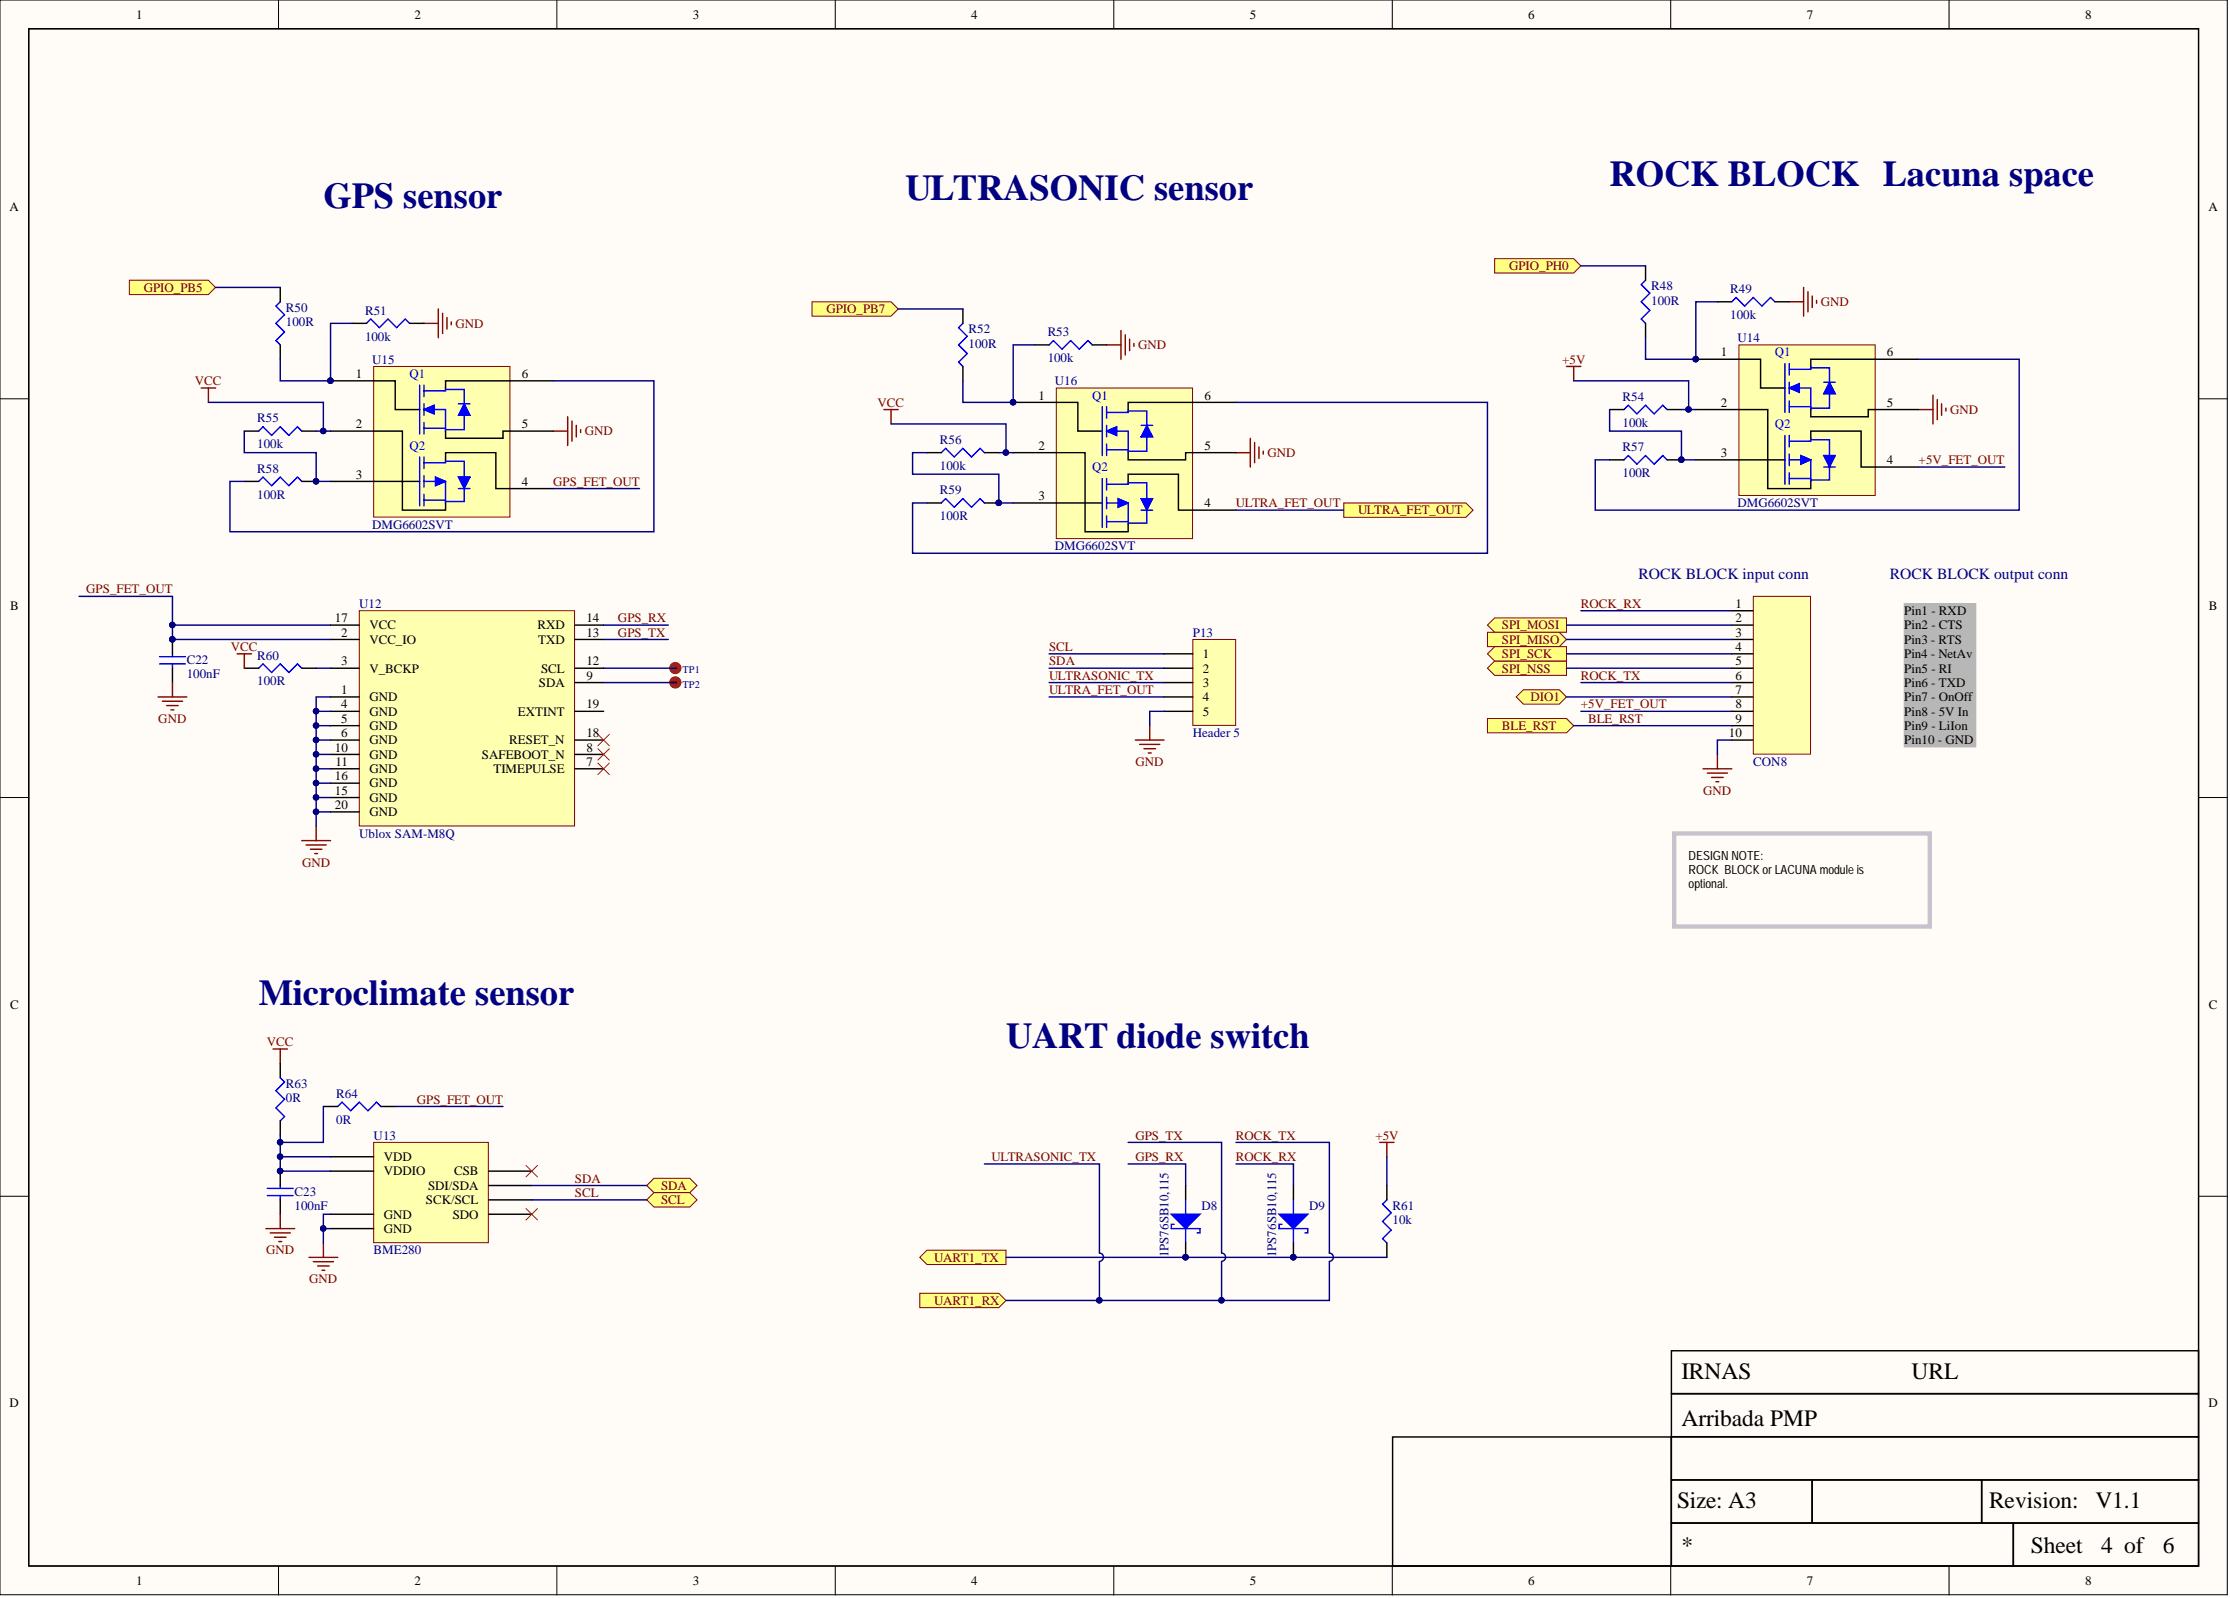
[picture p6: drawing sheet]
<svg xmlns="http://www.w3.org/2000/svg" width="393mm" height="282mm" viewBox="0 0 393 282" stroke-linecap="round" stroke-linejoin="round" font-family="sans-serif">
<defs><g id="words">
<g font-size="6.4" fill="#000080">
<text x="159.7" y="35.4">ULTRASONIC sensor</text>
<text x="283.9" y="32.8">ROCK BLOCK Lacuna space</text>
<text x="57" y="36.6">GPS sensor</text>
<text x="45.6" y="177.3">Microclimate sensor</text>
<text x="177.4" y="184.9">UART diode switch</text>
</g>
<g font-size="4.1">
<text x="296.6" y="243.2">IRNAS</text>
<text x="337.2" y="243.2">URL</text>
<text x="296.6" y="251.6">Arribada PMP</text>
<text x="295.8" y="266">Size: A3</text>
<text x="350.8" y="266">Revision:</text>
<text x="369.6" y="266">V1.1</text>
<text x="296.6" y="273.9">*</text>
<text x="358.2" y="273.9">Sheet</text>
<text x="370.6" y="273.9">4 of</text>
<text x="381.5" y="273.9">6</text>
</g>
<g font-size="2.7" fill="#000080">
<text x="289" y="102.1">ROCK BLOCK input conn</text>
<text x="333.3" y="102.1">ROCK BLOCK output conn</text>
</g>
<g font-size="2.3">
<text x="24" y="3.3">1</text>
<text x="73.1" y="3.3">2</text>
<text x="122.2" y="3.3">3</text>
<text x="171.3" y="3.3">4</text>
<text x="220.5" y="3.3">5</text>
<text x="269.6" y="3.3">6</text>
<text x="318.7" y="3.3">7</text>
<text x="367.8" y="3.3">8</text>
<text x="1.7" y="37.2">A</text>
<text x="389.5" y="37.2">A</text>
<text x="303.6" y="62.9">1</text>
<text x="332.8" y="62.9">6</text>
<text x="62.7" y="66.7">1</text>
<text x="92" y="66.7">6</text>
<text x="183.2" y="70.5">1</text>
<text x="212.4" y="70.5">6</text>
<text x="303.6" y="71.7">2</text>
<text x="332.8" y="71.7">5</text>
<text x="62.7" y="75.5">2</text>
<text x="92" y="75.5">5</text>
<text x="183.2" y="79.3">2</text>
<text x="212.4" y="79.3">5</text>
<text x="303.6" y="80.6">3</text>
<text x="332.8" y="81.9">4</text>
<text x="62.7" y="84.4">3</text>
<text x="92" y="85.7">4</text>
<text x="183.2" y="88.2">3</text>
<text x="212.4" y="89.5">4</text>
<text x="1.8" y="107.6">B</text>
<text x="306.1" y="107.2">1</text>
<text x="389.6" y="107.6">B</text>
<text x="59.1" y="109.8">17</text>
<text x="60.2" y="112.3">2</text>
<text x="65.1" y="113.6">VCC_IO</text>
<text x="65.1" y="111">VCC</text>
<text x="94.8" y="111">RXD</text>
<text x="94.9" y="113.6">TXD</text>
<text x="103.4" y="112.3">13</text>
<text x="103.4" y="109.8">14</text>
<text x="306.1" y="109.8">2</text>
<text x="306.1" y="112.3">3</text>
<text x="335.9" y="108.5">Pin1 - RXD</text>
<text x="335.9" y="111">Pin2 - CTS</text>
<text x="335.9" y="113.6">Pin3 - RTS</text>
<text x="60.2" y="117.4">3</text>
<text x="65.1" y="118.6">V_BCKP</text>
<text x="95.4" y="118.6">SCL</text>
<text x="103.4" y="119.9">9</text>
<text x="103.4" y="117.4">12</text>
<text x="212.2" y="116.1">1</text>
<text x="212.2" y="118.6">2</text>
<text x="306.1" y="114.8">4</text>
<text x="306.1" y="117.4">5</text>
<text x="306.1" y="119.9">6</text>
<text x="335.9" y="116.1">Pin4 - NetAv</text>
<text x="335.9" y="118.6">Pin5 - RI</text>
<text x="60.2" y="122.4">1</text>
<text x="60.2" y="125">4</text>
<text x="65.1" y="123.7">GND</text>
<text x="95.1" y="121.2">SDA</text>
<text x="103.4" y="125">19</text>
<text x="212.2" y="121.2">3</text>
<text x="212.2" y="123.7">4</text>
<text x="306.1" y="122.4">7</text>
<text x="306.1" y="125">8</text>
<text x="335.9" y="121.2">Pin6 - TXD</text>
<text x="335.9" y="123.7">Pin7 - OnOff</text>
<text x="60.2" y="127.5">5</text>
<text x="60.2" y="130">6</text>
<text x="65.1" y="126.2">GND</text>
<text x="65.1" y="128.8">GND</text>
<text x="65.1" y="131.3">GND</text>
<text x="89.8" y="131.3">RESET_N</text>
<text x="91.3" y="126.2">EXTINT</text>
<text x="103.4" y="130">18</text>
<text x="212.2" y="126.2">5</text>
<text x="305" y="130">10</text>
<text x="306.1" y="127.5">9</text>
<text x="335.9" y="126.2">Pin8 - 5V In</text>
<text x="335.9" y="128.8">Pin9 - LiIon</text>
<text x="335.9" y="131.3">Pin10 - GND</text>
<text x="59.1" y="132.6">10</text>
<text x="59.1" y="137.6">16</text>
<text x="59.1" y="135.1">11</text>
<text x="65.1" y="133.8">GND</text>
<text x="65.1" y="136.4">GND</text>
<text x="85" y="133.8">SAFEBOOT_N</text>
<text x="87" y="136.4">TIMEPULSE</text>
<text x="103.4" y="135.1">7</text>
<text x="103.4" y="132.6">8</text>
<text x="59.1" y="140.2">15</text>
<text x="59.1" y="142.7">20</text>
<text x="65.1" y="141.4">GND</text>
<text x="65.1" y="138.9">GND</text>
<text x="65.1" y="144">GND</text>
<text x="1.8" y="177.9">C</text>
<text x="389.6" y="177.9">C</text>
<text x="67.7" y="207.3">VDDIO</text>
<text x="67.7" y="204.8">VDD</text>
<text x="75.5" y="209.9">SDI/SDA</text>
<text x="80.1" y="207.3">CSB</text>
<text x="67.7" y="214.9">GND</text>
<text x="75.1" y="212.4">SCK/SCL</text>
<text x="79.9" y="214.9">SDO</text>
<text x="67.7" y="217.5">GND</text>
<text x="1.7" y="248.2">D</text>
<text x="389.5" y="248.2">D</text>
<text x="24" y="279.6">1</text>
<text x="73.1" y="279.6">2</text>
<text x="122.2" y="279.6">3</text>
<text x="171.3" y="279.6">4</text>
<text x="220.5" y="279.6">5</text>
<text x="269.6" y="279.6">6</text>
<text x="318.7" y="279.6">7</text>
<text x="367.8" y="279.6">8</text>
</g>
<g font-size="2.3" fill="#800000">
<text x="266.2" y="47.7">GPIO_PH0</text>
<text x="25.3" y="51.5">GPIO_PB5</text>
<text x="321.2" y="54">GND</text>
<text x="80.4" y="57.8">GND</text>
<text x="145.8" y="55.3">GPIO_PB7</text>
<text x="200.8" y="61.6">GND</text>
<text x="275.6" y="64.1">+5V</text>
<text x="34.4" y="67.9">VCC</text>
<text x="154.8" y="71.7">VCC</text>
<text x="103.2" y="76.8">GND</text>
<text x="344" y="73">GND</text>
<text x="223.6" y="80.6">GND</text>
<text x="338.4" y="81.9">+5V_FET_OUT</text>
<text x="97.6" y="85.7">GPS_FET_OUT</text>
<text x="218" y="89.5">ULTRA_FET_OUT</text>
<text x="239.6" y="90.7">ULTRA_FET_OUT</text>
<text x="15.2" y="104.7">GPS_FET_OUT</text>
<text x="278.8" y="107.2">ROCK_RX</text>
<text x="109" y="109.8">GPS_RX</text>
<text x="109" y="112.3">GPS_TX</text>
<text x="264.9" y="111">SPI_MOSI</text>
<text x="264.9" y="113.6">SPI_MISO</text>
<text x="40.7" y="114.8">VCC</text>
<text x="185.1" y="119.9">ULTRASONIC_TX</text>
<text x="185.1" y="114.8">SCL</text>
<text x="185.1" y="117.4">SDA</text>
<text x="264.9" y="118.6">SPI_NSS</text>
<text x="264.9" y="116.1">SPI_SCK</text>
<text x="278.8" y="119.9">ROCK_TX</text>
<text x="185.1" y="122.4">ULTRA_FET_OUT</text>
<text x="270" y="123.7">DIO1</text>
<text x="278.8" y="125">+5V_FET_OUT</text>
<text x="27.9" y="127.5">GND</text>
<text x="264.9" y="128.8">BLE_RST</text>
<text x="280.1" y="127.5">BLE_RST</text>
<text x="200.3" y="135.1">GND</text>
<text x="300.4" y="140.2">GND</text>
<text x="53.3" y="152.8">GND</text>
<text x="47.1" y="184.5">VCC</text>
<text x="73.5" y="194.7">GPS_FET_OUT</text>
<text x="200.3" y="201">GPS_TX</text>
<text x="218" y="201">ROCK_TX</text>
<text x="242.6" y="201">+5V</text>
<text x="101.4" y="208.6">SDA</text>
<text x="116.6" y="209.9">SDA</text>
<text x="174.9" y="204.8">ULTRASONIC_TX</text>
<text x="200.3" y="204.8">GPS_RX</text>
<text x="218" y="204.8">ROCK_RX</text>
<text x="101.4" y="211.1">SCL</text>
<text x="116.6" y="212.4">SCL</text>
<text x="46.9" y="221.3">GND</text>
<text x="54.5" y="226.3">GND</text>
<text x="164.8" y="222.5">UART1_TX</text>
<text x="164.8" y="230.1">UART1_RX</text>
</g>
<g font-size="2.3" fill="#000080">
<text x="291.3" y="51.2">R48</text>
<text x="291.3" y="53.7">100R</text>
<text x="305.2" y="51.7">R49</text>
<text x="50.4" y="55">R50</text>
<text x="50.4" y="57.5">100R</text>
<text x="64.4" y="55.5">R51</text>
<text x="170.9" y="58.8">R52</text>
<text x="184.8" y="59.3">R53</text>
<text x="305.2" y="56.3">100k</text>
<text x="64.4" y="60.1">100k</text>
<text x="65.7" y="64.1">U15</text>
<text x="170.9" y="61.3">100R</text>
<text x="184.8" y="63.9">100k</text>
<text x="306.5" y="60.3">U14</text>
<text x="186.1" y="67.9">U16</text>
<text x="286.2" y="70.7">R54</text>
<text x="45.4" y="74.5">R55</text>
<text x="286.2" y="75.3">100k</text>
<text x="45.4" y="83.4">R58</text>
<text x="45.4" y="79.1">100k</text>
<text x="165.8" y="78.3">R56</text>
<text x="165.8" y="82.9">100k</text>
<text x="286.2" y="79.6">R57</text>
<text x="45.4" y="88">100R</text>
<text x="165.8" y="87.2">R59</text>
<text x="286.2" y="84.2">100R</text>
<text x="306.5" y="89.5">DMG6602SVT</text>
<text x="65.7" y="93.3">DMG6602SVT</text>
<text x="165.8" y="91.8">100R</text>
<text x="186.1" y="97.1">DMG6602SVT</text>
<text x="63.4" y="107.2">U12</text>
<text x="210.4" y="112.3">P13</text>
<text x="33" y="117.1">C22</text>
<text x="33" y="119.6">100nF</text>
<text x="45.4" y="116.3">R60</text>
<text x="45.4" y="120.9">100R</text>
<text x="210.4" y="130">Header 5</text>
<text x="309.3" y="135.1">CON8</text>
<text x="63.4" y="147.8">Ublox SAM-M8Q</text>
<text x="50.4" y="191.9">R63</text>
<text x="50.4" y="194.4">0R</text>
<text x="59.3" y="193.6">R64</text>
<text x="59.3" y="198.2">0R</text>
<text x="65.9" y="201">U13</text>
<text x="52" y="210.9">C23</text>
<text x="52" y="213.4">100nF</text>
<text x="211.9" y="213.4">D8</text>
<text x="230.9" y="213.4">D9</text>
<text x="245.6" y="213.4">R61</text>
<text x="245.6" y="216">10k</text>
<text x="65.9" y="221.3">BME280</text>
<text x="206.1" y="221.8" transform="rotate(-90 206.1 221.8)">1PS76SB10,115</text>
<text x="225.1" y="221.8" transform="rotate(-90 225.1 221.8)">1PS76SB10,115</text>
</g>
<g font-size="2.3" fill="#00f">
<text x="313.1" y="62.9">Q1</text>
<text x="72.2" y="66.7">Q1</text>
<text x="192.7" y="70.5">Q1</text>
<text x="313.1" y="75.5">Q2</text>
<text x="72.2" y="79.3">Q2</text>
<text x="192.7" y="83.1">Q2</text>
</g>
<g font-size="2.2">
<text x="297.9" y="151.6">DESIGN NOTE:</text>
<text x="297.9" y="154.2">ROCK BLOCK or LACUNA module is</text>
<text x="297.9" y="156.7">optional.</text>
</g>
<g font-size="1.8" fill="#000080">
<text x="120.4" y="118.8">TP1</text>
<text x="120.4" y="121.3">TP2</text>
</g>
</g></defs>
<g fill="#fffcf8" stroke="#000" stroke-width=".18">
<path d="M0 0h392.9v281.3h-392.9z"/>
<path d="M5.1 5.1h382.7v271.1h-382.7z"/>
</g>
<g fill="none" stroke="#000" stroke-width=".18">
<path d="M49.1 0v5.1M98.2 0v5.1M147.3 0v5.1M196.5 0v5.1M245.6 0v5.1M294.7 0v5.1M343.8 0v5.1M0 70.3h5.1M387.9 70.3h5M0 140.7h5.1M387.9 140.7h5M0 211h5.1"/>
<path d="M387.9 211h5M49.1 276.3v5M98.2 276.3v5M147.3 276.3v5M196.5 276.3v5M245.6 276.3v5M294.7 276.3v5M343.8 276.3v5"/>
</g>
<path d="M5.1 5.1h382.7v271.1h-382.7zM294.8 238.3h93v7.5h-93zM245.6 253.5h49.2v22.7h-49.2zM294.8 253.5h93v7.5h-93zM294.8 245.9h93v7.5h-93zM294.8 261.1h24.8v7.5h-24.8zM294.8 268.7h60.3v7.5h-60.3zM319.7 261.1h29.8v7.5h-29.8zM349.6 261.1h38.2v7.5h-38.2zM355.2 268.7h32.6v7.5h-32.6z" fill="none" stroke="#000" stroke-width=".25"/>
<path d="M65.9 201.5h20.2v17.7h-20.2z" fill="#ffffb0" stroke="#800000" stroke-width=".18"/>
<path d="M58.3 214.2h7.6M58.3 206.6h7.6M58.3 216.7h7.6M58.3 204h7.6M86.2 214.2h7.6M86.2 206.6h7.6M86.2 209.1h7.6M86.2 211.6h7.6" fill="none" stroke="#000" stroke-width=".25"/>
<path d="M63.4 107.7h37.9v38h-37.9z" fill="#ffffb0" stroke="#800000" stroke-width=".18"/>
<g fill="none" stroke="#000" stroke-width=".25">
<path d="M30.4 112.8v2.5M30.4 117.9v2.5M58.3 112.8h5.1M58.3 117.9h5.1M58.3 110.3h5.1M101.4 112.8h5.1M101.4 117.9h5.1M101.4 110.3h5.1M119.1 117.9h.1M58.3 122.9h5.1M58.3 125.5h5.1M58.3 128h5.1"/>
<path d="M58.3 130.5h5.1M58.3 135.6h5.1M58.3 133.1h5.1M58.3 138.1h5.1M101.4 125.5h5.1M101.4 130.5h5.1M101.4 135.6h5.1M101.4 133.1h5.1M101.4 120.4h5.1M119.1 120.4h.1M58.3 140.7h5.1M58.3 143.2h5.1"/>
<path d="M49.4 206.6v2.5M49.4 211.6v2.6"/>
</g>
<g fill="#bf0000" stroke="#bf0000" stroke-width=".18">
<circle cx="119.1" cy="117.8" r=".99"/>
<circle cx="119.1" cy="120.4" r=".99"/>
</g>
<path d="M105.5 129.5l2 2.1M105.5 132.1l2 2M105.5 134.6l2 2M107.5 129.5l-2 2.1M107.5 132.1l-2 2M107.5 134.6l-2 2M92.8 205.6l2 2M92.8 213.2l2 2M94.8 205.6l-2 2M94.8 213.2l-2 2" fill="none" stroke="#f00" stroke-width=".18"/>
<g fill="none" stroke="#800000" stroke-width=".25">
<path d="M74.8 57h2.5M77.3 54.5v5.1M78.1 55.3v3.5M78.8 56v2M79.6 56.8v.5M97.6 76h2.5M100.1 73.5v5.1M100.9 74.3v3.5M101.7 75v2.1M102.4 75.8v.5M27.9 122.9h5.1M28.6 123.7h3.6"/>
<path d="M29.4 124.5h2M30.2 125.2h.5M30.4 120.4v2.5M53.2 148.3h5.1M54 149h3.5M54.8 149.8h2M55.5 150.6h.5M55.8 145.7v2.6M48.2 185h2.5M49.4 185v2.6M46.9 216.7h5.1M47.7 217.5h3.5"/>
<path d="M48.4 218.2h2M49.2 219h.5M49.4 214.2v2.5M57 219.2v2.6M54.5 221.8h5.1M55.3 222.5h3.5M56 223.3h2.1M56.8 224.1h.5"/>
</g>
<path d="M28.1 117.1h4.6M28.1 115.8h4.6M30.4 115.3v.5M30.4 117.1v.8M47.2 210.9h4.5M47.2 209.6h4.5M49.4 209.1v.5M49.4 210.9v.7" fill="none" stroke="#00f" stroke-width=".25"/>
<g fill="#000080" stroke="#000080" stroke-width=".18">
<circle cx="30.4" cy="112.8" r=".48"/>
<circle cx="49.4" cy="206.6" r=".48"/>
</g>
<path d="M22.8 49.4h14l1.2 1.3-1.2 1.3h-14z" fill-rule="evenodd" fill="#ffff80" stroke="#800000" stroke-width=".18"/>
<path d="M35.5 68.4h2.5M36.8 68.4v2.6" fill="none" stroke="#800000" stroke-width=".25"/>
<path d="M210.4 112.8h7.6v15.2h-7.6z" fill="#ffffb0" stroke="#800000" stroke-width=".18"/>
<g fill="none" stroke="#000" stroke-width=".25">
<path d="M205.3 115.3h5.1M205.3 117.9h5.1M305.5 115.3h3.8M305.5 117.9h3.8M305.5 107.7h3.8M305.5 110.3h3.8M305.5 112.8h3.8M205.3 120.4h5.1M205.3 122.9h5.1M205.3 125.5h5.1M305.5 120.4h3.8M305.5 122.9h3.8"/>
<path d="M305.5 125.5h3.8M305.5 128h3.8M305.5 130.5h3.8"/>
</g>
<path d="M200.3 130.5h5M201 131.3h3.6M201.8 132.1h2M202.5 132.8h.6M202.8 128v2.5" fill="none" stroke="#800000" stroke-width=".25"/>
<path d="M309.3 105.2h10.1v27.8h-10.1z" fill="#ffffb0" stroke="#800000" stroke-width=".18"/>
<g fill="none" stroke="#800000" stroke-width=".25">
<path d="M315.6 53.2h2.5M318.1 50.7v5.1M318.9 51.5v3.5M319.7 52.2v2M320.4 53v.5M338.4 72.2h2.6M341 69.7v5.1M341.7 70.5v3.5M342.5 71.2v2.1M343.2 72v.5M300.4 135.6h5.1M301.2 136.4h3.5"/>
<path d="M301.9 137.1h2M302.7 137.9h.5M302.9 133.1v2.5"/>
</g>
<path d="M335.9 106.5h12.6v25.3h-12.6z" fill="#b7b7b7" stroke="#b7b7b7" stroke-width=".18"/>
<path d="M263.6 45.6h14l1.2 1.3-1.2 1.3h-14z" fill-rule="evenodd" fill="#ffff80" stroke="#800000" stroke-width=".18"/>
<path d="M276.3 64.6h2.5M277.6 64.6v2.6M243.4 201.5h2.5M244.6 201.5v2.5" fill="none" stroke="#800000" stroke-width=".25"/>
<path d="M244.6 211.6l-.7 .8 1.5 1.5-1.5 1.5 1.5 1.6-1.5 1.5 .7 .7" fill="none" stroke="#00f" stroke-width=".25"/>
<path d="M244.6 209.1v2.5M244.6 219.2v2.6" fill="none" stroke="#000" stroke-width=".25"/>
<path d="M206.6 214.2h5.1l-2.6 2.5z" fill="#00f"/>
<path d="M45.6 117.9l.8-.8 1.5 1.5 1.5-1.5 1.6 1.5 1.5-1.5 .7 .8M206.6 214.2h5.1l-2.6 2.5zM207.1 216h-.5v.7h5.1v.8h-.5M209.1 211.6v2.6M209.1 216.7v2.5" fill="none" stroke="#00f" stroke-width=".25"/>
<path d="M43.1 117.9h2.5M53.2 117.9h2.6M209.1 209.1v2.5M209.1 219.2v2.6" fill="none" stroke="#000" stroke-width=".25"/>
<circle cx="209.1" cy="221.8" r=".48" fill="#000080" stroke="#000080" stroke-width=".18"/>
<path d="M197.7 58.3v5.1M198.5 59.1v3.5M199.2 59.8v2M195.2 60.8h2.5M200 60.6v.5M218 79.8h2.5M220.5 77.3v5.1M221.3 78.1v3.5M222.1 78.8v2.1M222.8 79.6v.5M41.8 115.3h2.6M43.1 115.3v2.6" fill="none" stroke="#800000" stroke-width=".25"/>
<path d="M143.2 53.2h14l1.2 1.3-1.2 1.3h-14z" fill-rule="evenodd" fill="#ffff80" stroke="#800000" stroke-width=".18"/>
<path d="M155.9 72.2h2.5M157.2 72.2v2.6" fill="none" stroke="#800000" stroke-width=".25"/>
<path d="M295.3 147h45.1v16.4h-45.1z" fill="none" stroke="#c6c3c6" stroke-width=".76"/>
<path d="M225.6 214.2h5.1l-2.6 2.5z" fill="#00f"/>
<path d="M225.6 214.2h5.1l-2.6 2.5zM226.1 216h-.5v.7h5.1v.8h-.5M228.1 211.6v2.6M228.1 216.7v2.5" fill="none" stroke="#00f" stroke-width=".25"/>
<path d="M228.1 209.1v2.5M228.1 219.2v2.6" fill="none" stroke="#000" stroke-width=".25"/>
<circle cx="228.1" cy="221.8" r=".48" fill="#000080" stroke="#000080" stroke-width=".18"/>
<g fill="#ffff80" stroke="#800000" stroke-width=".18">
<path d="M114.1 209.1l1.2-1.3h6.4l1.2 1.3-1.2 1.3h-6.4z" fill-rule="evenodd"/>
<path d="M114.1 211.6l1.2-1.2h6.4l1.2 1.2-1.2 1.3h-6.4z" fill-rule="evenodd"/>
<path d="M162.2 228.1h14l1.2 1.3-1.2 1.3h-14z" fill-rule="evenodd"/>
<path d="M162.2 221.8l1.3-1.3h13.9v2.6h-13.9z" fill-rule="evenodd"/>
</g>
<path d="M49.4 53.2l-.7 .8 1.5 1.5-1.5 1.5 1.5 1.6-1.5 1.5 .7 .7M64.6 57l.8-.7 1.5 1.5 1.5-1.5 1.6 1.5 1.5-1.5 .7 .7M169.8 57l-.7 .8 1.5 1.5-1.5 1.5 1.5 1.6-1.5 1.5 .7 .7M290.3 49.4l-.8 .8 1.5 1.5-1.5 1.5 1.5 1.6-1.5 1.5 .8 .7M305.5 53.2l.7-.7 1.5 1.5 1.6-1.5 1.5 1.5 1.5-1.5 .8 .7M45.6 76l.8-.7 1.5 1.5 1.5-1.5 1.6 1.5 1.5-1.5 .7 .7M166 79.8l.8-.7 1.5 1.5 1.5-1.5 1.6 1.5 1.5-1.5 .7 .7M185.1 60.8l.7-.7 1.5 1.5 1.6-1.5 1.5 1.5 1.5-1.5 .8 .7M286.5 72.2l.7-.7 1.5 1.5 1.6-1.5 1.5 1.5 1.5-1.5 .8 .7M45.6 84.9l.8-.7 1.5 1.5 1.5-1.5 1.6 1.5 1.5-1.5 .7 .7M166 88.7l.8-.7 1.5 1.5 1.5-1.5 1.6 1.5 1.5-1.5 .7 .7M286.5 81.1l.7-.7 1.5 1.5 1.6-1.5 1.5 1.5 1.5-1.5 .8 .7" fill="none" stroke="#00f" stroke-width=".25"/>
<g fill="none" stroke="#000" stroke-width=".25">
<path d="M49.4 50.7v2.5M62.1 57h2.5M72.2 57h2.6M169.8 54.5v2.5M290.3 46.9v2.5M290.3 57v2.6M302.9 53.2h2.6M313.1 53.2h2.5M43.1 76h2.5M49.4 60.8v2.6M53.2 76h2.6M163.5 79.8h2.5"/>
<path d="M169.8 64.6v2.6M173.6 79.8h2.6M182.5 60.8h2.6M192.7 60.8h2.5M283.9 72.2h2.6M294.1 72.2h2.5M43.1 84.9h2.5M53.2 84.9h2.6M163.5 88.7h2.5M173.6 88.7h2.6M283.9 81.1h2.6M294.1 81.1h2.5"/>
</g>
<g fill="#000080" stroke="#000080" stroke-width=".18">
<circle cx="176.2" cy="88.7" r=".48"/>
<circle cx="55.7" cy="84.9" r=".48"/>
<circle cx="296.6" cy="81.1" r=".48"/>
</g>
<path d="M65.9 64.6h24v26.6h-24z" fill="#ffffb0" stroke="#800000" stroke-width=".18"/>
<path d="M65.9 76h5.1v14h7.6v-1.3M65.9 84.9h8.1" fill="none" stroke="#000" stroke-width=".25"/>
<path d="M74 80.6v8.6M74.8 84.9h3.8v3.8M74.8 80.6v2M74.8 83.9v2M74.8 87.2v2M74.8 81.6h3.5M74.8 88.2h3.8M76.8 84.2l1.8 .7-1.8 .8z" fill="none" stroke="#00f" stroke-width=".25"/>
<path d="M76.8 84.2l1.8 .7-1.8 .8z" fill="#00f"/>
<path d="M76.8 84.2l1.8 .7-1.8 .8z" fill="none" stroke="#00f" stroke-width=".18"/>
<path d="M78.6 81.1v.5h-.3M78.6 81.4h3.3v7.1h-3.3M80.9 84.2h2l-1 2z" fill="none" stroke="#00f" stroke-width=".25"/>
<path d="M80.9 84.2h2l-1 1.7z" fill="#00f"/>
<path d="M80.9 84.2h2l-1 1.7z" fill="none" stroke="#00f" stroke-width=".18"/>
<path d="M74 67.9v8.7M74.8 72.2h3.8v3.8M74.8 67.9v2.1M74.8 71.2v2.1M74.8 74.5v2.1M74.8 68.9h3.5M74.8 75.5h3.8M80.9 86.2h2" fill="none" stroke="#00f" stroke-width=".25"/>
<path d="M65.9 67.2h3.8v5h4.3M78.6 76v1.3h10.1v-1.3h1.3" fill="none" stroke="#000" stroke-width=".25"/>
<path d="M74.8 72.2l1.8-.7v1.5z" fill="#00f"/>
<path d="M74.8 72.2l1.8-.7v1.5z" fill="none" stroke="#00f" stroke-width=".18"/>
<path d="M78.6 68.4v.5h-.3M78.6 68.7h3.3v7.1h-3.3M81.9 71.2l1 2.1h-2z" fill="none" stroke="#00f" stroke-width=".25"/>
<path d="M81.9 71.5l1 1.8h-2z" fill="#00f"/>
<path d="M81.9 71.5l1 1.8h-2z" fill="none" stroke="#00f" stroke-width=".18"/>
<path d="M74.8 72.2l1.8-.7v1.5zM80.9 71.2h2" fill="none" stroke="#00f" stroke-width=".25"/>
<path d="M58.3 67.2h7.6M58.3 76h7.6M90 76h7.6M97.6 67.2h-19v1.2M58.3 84.9h7.6M78.6 81.1v-1.3h8.9v6.4h10.1" fill="none" stroke="#000" stroke-width=".25"/>
<circle cx="58.3" cy="67.1" r=".48" fill="#000080" stroke="#000080" stroke-width=".18"/>
<path d="M186.3 68.4h24.1v26.6h-24.1z" fill="#ffffb0" stroke="#800000" stroke-width=".18"/>
<path d="M186.3 79.8h5.1v14h7.6v-1.3M186.3 88.7h8.1" fill="none" stroke="#000" stroke-width=".25"/>
<path d="M194.4 84.4v8.6M195.2 88.7h3.8v3.8M195.2 84.4v2M195.2 87.7v2M195.2 91v2M195.2 85.4h3.5M195.2 92h3.8M197.2 88l1.8 .7-1.8 .8z" fill="none" stroke="#00f" stroke-width=".25"/>
<path d="M197.2 88l1.8 .7-1.8 .8z" fill="#00f"/>
<path d="M197.2 88l1.8 .7-1.8 .8z" fill="none" stroke="#00f" stroke-width=".18"/>
<path d="M199 84.9v.5h-.3M199 85.2h3.3v7.1h-3.3M201.3 88h2l-1 2z" fill="none" stroke="#00f" stroke-width=".25"/>
<path d="M201.3 88h2l-1 1.7z" fill="#00f"/>
<path d="M201.3 88h2l-1 1.7z" fill="none" stroke="#00f" stroke-width=".18"/>
<path d="M194.4 71.7v8.7M195.2 76h3.8v3.8M195.2 71.7v2.1M195.2 75v2.1M195.2 78.3v2.1M195.2 72.7h3.5M195.2 79.3h3.8M201.3 90h2" fill="none" stroke="#00f" stroke-width=".25"/>
<path d="M186.3 71h3.8v5h4.3M199 79.8v1.3h10.1v-1.3h1.3" fill="none" stroke="#000" stroke-width=".25"/>
<path d="M195.2 76l1.8-.7v1.5z" fill="#00f"/>
<path d="M195.2 76l1.8-.7v1.5z" fill="none" stroke="#00f" stroke-width=".18"/>
<path d="M199 72.2v.5h-.3M199 72.5h3.3v7.1h-3.3M202.3 75l1 2.1h-2z" fill="none" stroke="#00f" stroke-width=".25"/>
<path d="M202.3 75.3l1 1.8h-2z" fill="#00f"/>
<path d="M202.3 75.3l1 1.8h-2z" fill="none" stroke="#00f" stroke-width=".18"/>
<path d="M195.2 76l1.8-.7v1.5zM201.3 75h2" fill="none" stroke="#00f" stroke-width=".25"/>
<path d="M178.7 71h7.6M178.7 79.8h7.6M210.4 79.8h7.6M218 71h-19v1.2M178.7 88.7h7.6M199 84.9v-1.3h8.9v6.4h10.1" fill="none" stroke="#000" stroke-width=".25"/>
<circle cx="178.7" cy="70.9" r=".48" fill="#000080" stroke="#000080" stroke-width=".18"/>
<path d="M306.7 60.8h24.1v26.6h-24.1z" fill="#ffffb0" stroke="#800000" stroke-width=".18"/>
<path d="M306.7 72.2h5.1v14h7.6v-1.3M306.7 81.1h8.1" fill="none" stroke="#000" stroke-width=".25"/>
<path d="M314.8 76.8v8.6M315.6 76.8v2M315.6 77.8h3.6M315.6 81.1h3.8v3.8M315.6 80.1v2M315.6 83.4v2M315.6 84.4h3.8M317.6 80.4l1.8 .7-1.8 .8z" fill="none" stroke="#00f" stroke-width=".25"/>
<path d="M317.6 80.4l1.8 .7-1.8 .8z" fill="#00f"/>
<path d="M317.6 80.4l1.8 .7-1.8 .8z" fill="none" stroke="#00f" stroke-width=".18"/>
<path d="M319.4 77.3v.5h-.2M319.4 77.6h3.3v7.1h-3.3M321.7 80.4h2l-1 2z" fill="none" stroke="#00f" stroke-width=".25"/>
<path d="M321.7 80.4h2l-1 1.7z" fill="#00f"/>
<path d="M321.7 80.4h2l-1 1.7z" fill="none" stroke="#00f" stroke-width=".18"/>
<path d="M314.8 64.1v8.6M315.6 68.4h3.8v3.8M315.6 64.1v2.1M315.6 67.4v2.1M315.6 70.7v2M315.6 65.1h3.6M315.6 71.7h3.8M321.7 82.4h2" fill="none" stroke="#00f" stroke-width=".25"/>
<path d="M306.7 63.4h3.8v5h4.3M319.4 72.2v1.3h10.1v-1.3h1.3" fill="none" stroke="#000" stroke-width=".25"/>
<path d="M315.6 68.4l1.8-.7v1.5z" fill="#00f"/>
<path d="M315.6 68.4l1.8-.7v1.5z" fill="none" stroke="#00f" stroke-width=".18"/>
<path d="M319.4 64.6v.5h-.2M319.4 64.9h3.3v7.1h-3.3M322.7 67.4l1 2.1h-2z" fill="none" stroke="#00f" stroke-width=".25"/>
<path d="M322.7 67.7l1 1.8h-2z" fill="#00f"/>
<path d="M322.7 67.7l1 1.8h-2z" fill="none" stroke="#00f" stroke-width=".18"/>
<path d="M315.6 68.4l1.8-.7v1.5zM321.7 67.4h2" fill="none" stroke="#00f" stroke-width=".25"/>
<path d="M299.1 63.4h7.6M299.1 72.2h7.6M319.4 77.3v-1.3h8.9v6.4h10.1M330.8 72.2h7.6M338.4 63.4h-19v1.2M299.1 81.1h7.6" fill="none" stroke="#000" stroke-width=".25"/>
<circle cx="299.1" cy="63.3" r=".48" fill="#000080" stroke="#000080" stroke-width=".18"/>
<g fill="#ffff80" stroke="#800000" stroke-width=".18">
<path d="M267.4 122.9l1.3-1.2h6.3l1.3 1.2-1.3 1.3h-6.3z" fill-rule="evenodd"/>
<path d="M262.4 117.9l1.2-1.3h12.7v2.5h-12.7z" fill-rule="evenodd"/>
<path d="M262.4 110.3l1.2-1.3h12.7v2.5h-12.7z" fill-rule="evenodd"/>
<path d="M262.4 111.5h12.6l1.3 1.3-1.3 1.3h-12.6z" fill-rule="evenodd"/>
<path d="M262.4 115.3l1.2-1.2h12.7v2.5h-12.7z" fill-rule="evenodd"/>
</g>
<path d="M49.4 190.1l.8 .8-1.5 1.5 1.5 1.5-1.5 1.5 1.5 1.5-.8 .8M59.6 195.2l.7-.8 1.6 1.5 1.5-1.5 1.5 1.5 1.5-1.5 .8 .8" fill="none" stroke="#00f" stroke-width=".25"/>
<path d="M49.4 187.6v2.5M49.4 197.7v2.5M57 195.2h2.6M67.2 195.2h2.5" fill="none" stroke="#000" stroke-width=".25"/>
<path d="M237 88.7h21.6l1.2 1.3-1.2 1.3h-21.6z" fill-rule="evenodd" fill="#ffff80" stroke="#800000" stroke-width=".18"/>
<g fill="none" stroke="#000080" stroke-width=".25">
<path d="M38 50.7h11.4M62.1 57h-3.8v10.2h-8.9v-3.8M158.4 54.5h11.4M278.8 46.9h11.5M302.9 53.2h-3.8v10.2h-8.8v-3.8M36.8 71h20.2v5M43.1 76v3.8h12.7v5.1h2.5M55.8 76h2.5M97.6 67.2h17.7v26.6h-74.7v-8.9h2.5M157.2 74.8h20.2v5M163.5 79.8h-2.5v3.8h15.2v5.1h2.5M176.2 79.8h2.5"/>
<path d="M182.5 60.8h-3.8v10.2h-8.9v-3.8M218 71h44.4v26.6h-101.4v-8.9h2.5M277.6 67.2h20.3v5M283.9 72.2v3.8h12.7v5.1h2.5M296.6 72.2h2.5M338.4 63.4h17.8v26.6h-74.8v-8.9h2.5M97.6 86.2h15.2M218 90h19M338.4 82.4h15.2M13.9 105.2h16.5v5.1h27.9M30.4 110.3v2.5h27.9M55.8 117.9h2.5"/>
<path d="M106.5 117.9h12.6M106.5 110.3h11.4M106.5 112.8h11.4M185.1 117.9h20.2M185.1 115.3h20.2M276.3 117.9h29.2M276.3 110.3h29.2M276.3 112.8h29.2M276.3 115.3h29.2M278.8 107.7h26.7M55.8 125.5h2.5M55.8 128h2.5"/>
<path d="M55.8 130.5h2.5M55.8 133.1h2.5M58.3 138.1h-2.5v2.6M58.3 135.6h-2.5v2.5M58.3 122.9h-2.5v12.7M106.5 120.4h12.6M185.1 120.4h20.2M185.1 122.9h20.2M205.3 125.5h-2.5v2.5M276.3 122.9h29.2M278.8 120.4h26.7M278.8 125.5h26.7"/>
<path d="M305.5 130.5h-2.6v2.6M58.3 143.2h-2.5v2.5M58.3 140.7h-2.5v2.5M57 195.2v6.3h-7.6M69.7 195.2h19M49.4 200.2v6.4h8.9M49.4 204h8.9M57 216.7h1.3M58.3 214.2h-1.3v5M93.8 209.1h20.3M93.8 211.6h20.3M173.6 205.3h20.3v15.7a.74 .74 0 0 1 .7 .8 .74 .74 0 0 1-.7 .7"/>
<path d="M199 205.3h10.1v3.8M199 201.5h16.5v19.5a.74 .74 0 0 1 .7 .8 .74 .74 0 0 1-.7 .7M218 205.3h10.1v3.8M218 201.5h16.5v19.5a.74 .74 0 0 1 .7 .8 .74 .74 0 0 1-.7 .7M244.6 204v5.1M177.4 221.8h67.2M193.9 222.5v6.9M215.5 222.5v6.9M234.5 222.5v6.9h-57.1"/>
</g>
<g fill="#000080" stroke="#000080" stroke-width=".18">
<circle cx="55.7" cy="143.2" r=".48"/>
<circle cx="55.7" cy="140.7" r=".48"/>
<circle cx="55.7" cy="138.1" r=".48"/>
<circle cx="55.7" cy="135.6" r=".48"/>
<circle cx="55.7" cy="125.4" r=".48"/>
<circle cx="55.7" cy="128" r=".48"/>
<circle cx="55.7" cy="130.5" r=".48"/>
<circle cx="55.7" cy="133" r=".48"/>
<circle cx="30.4" cy="112.8" r=".48"/>
<circle cx="30.4" cy="110.2" r=".48"/>
<circle cx="58.3" cy="67.1" r=".48"/>
<circle cx="55.7" cy="84.9" r=".48"/>
<circle cx="57" cy="76" r=".48"/>
<circle cx="57" cy="216.7" r=".48"/>
<circle cx="299.1" cy="63.3" r=".48"/>
<circle cx="296.6" cy="81.1" r=".48"/>
<circle cx="297.8" cy="72.2" r=".48"/>
<circle cx="209.1" cy="221.8" r=".48"/>
<circle cx="228.1" cy="221.8" r=".48"/>
<circle cx="178.7" cy="70.9" r=".48"/>
<circle cx="177.4" cy="79.8" r=".48"/>
<circle cx="215.4" cy="229.4" r=".48"/>
<circle cx="193.9" cy="229.4" r=".48"/>
<circle cx="176.2" cy="88.7" r=".48"/>
<circle cx="49.4" cy="201.5" r=".48"/>
<circle cx="49.4" cy="204" r=".48"/>
<circle cx="49.4" cy="206.6" r=".48"/>
</g>
<path d="M262.4 126.7h13.9l1.3 1.3-1.3 1.3h-13.9z" fill-rule="evenodd" fill="#ffff80" stroke="#800000" stroke-width=".18"/>
<path d="M277.6 128h27.9" fill="none" stroke="#000080" stroke-width=".25"/>
<use href="#words"/>
</svg>
